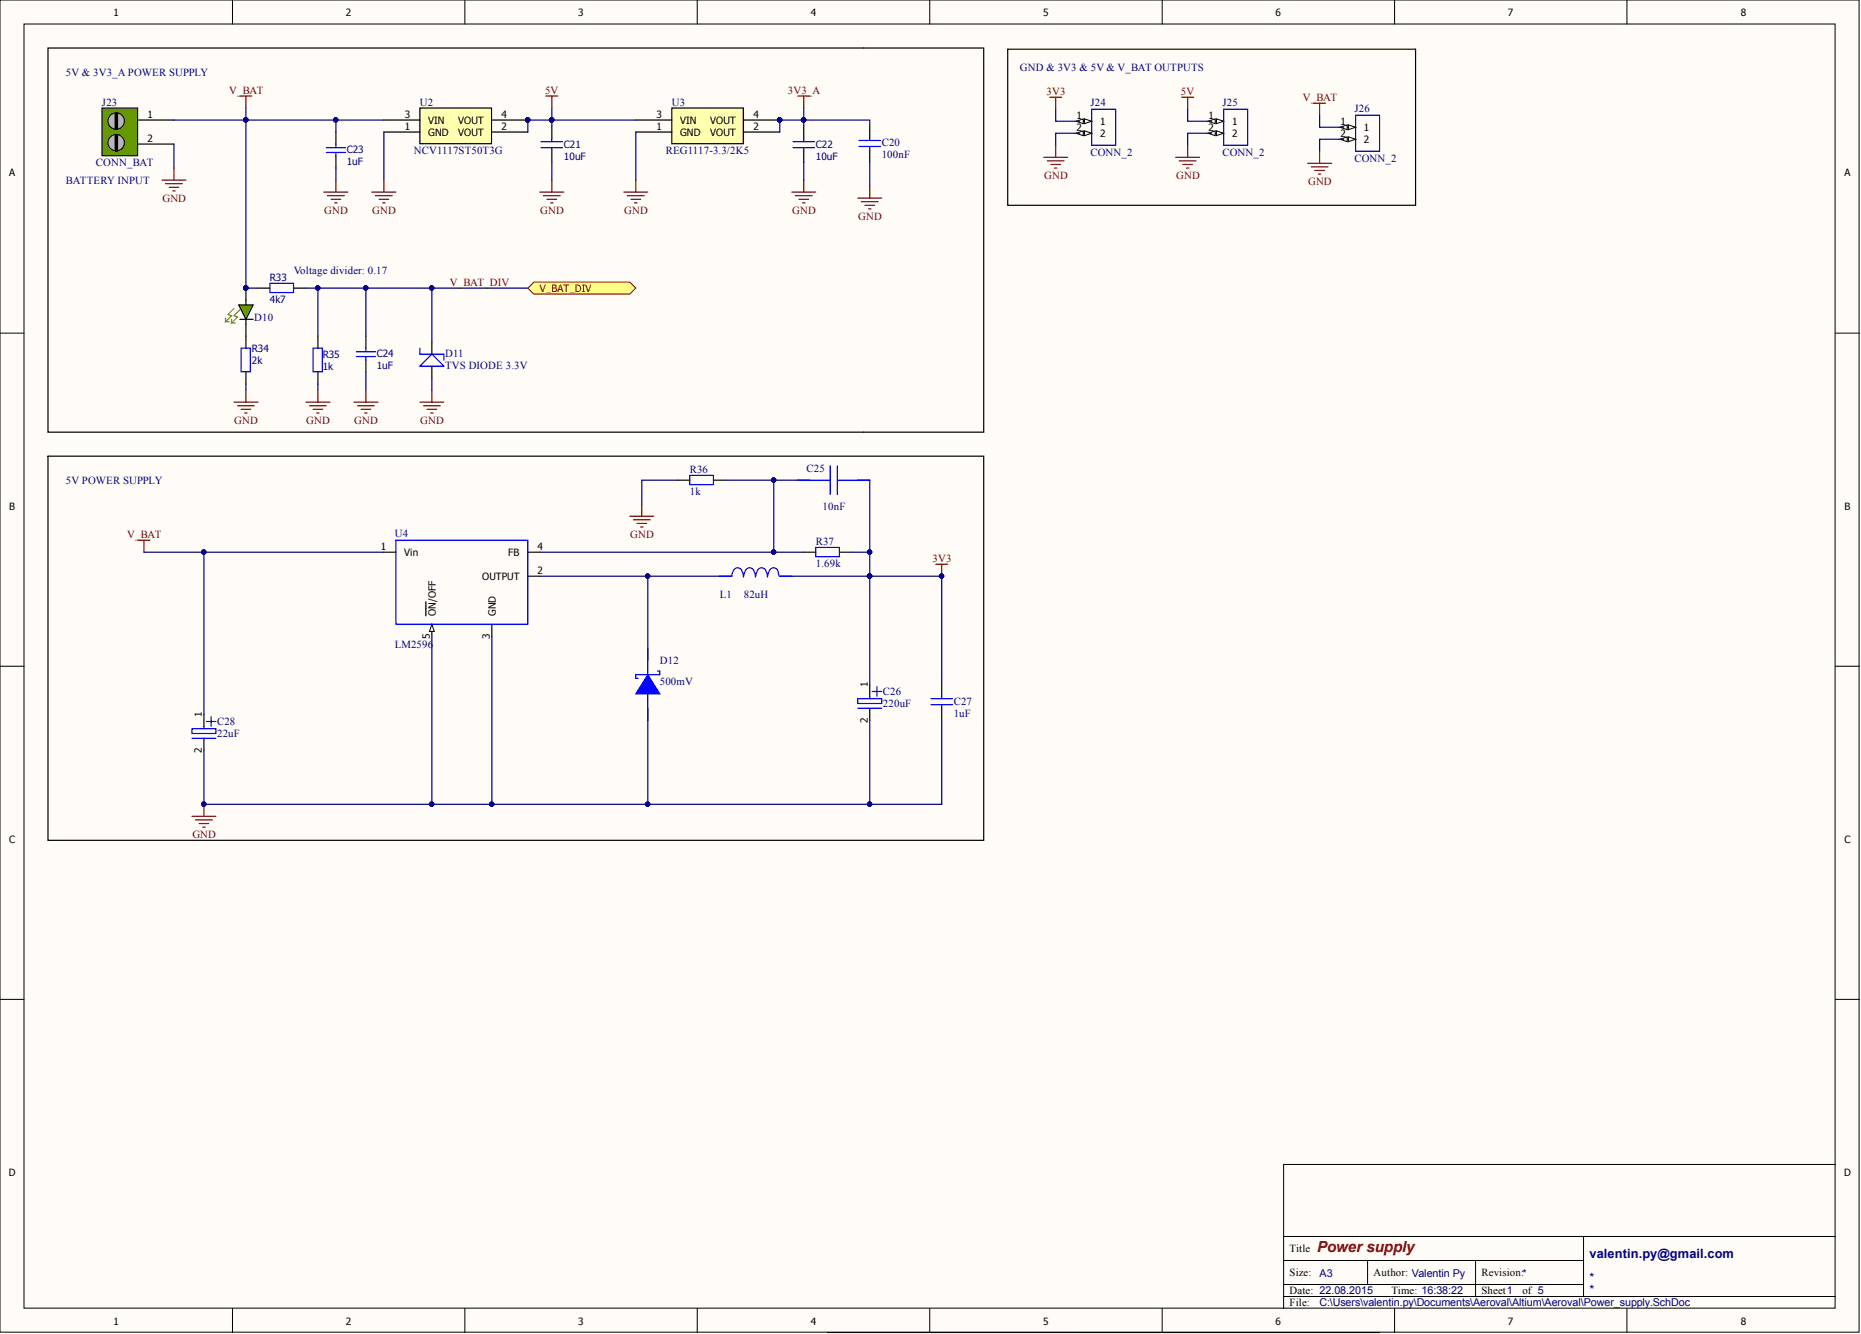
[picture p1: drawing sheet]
<svg xmlns="http://www.w3.org/2000/svg" width="393mm" height="282mm" viewBox="0 0 393 282" stroke-linecap="round" stroke-linejoin="round" font-family="sans-serif">
<defs><g id="words">
<text font-size="3.2" fill="#800000" x="278.4" y="264.6">Power supply</text>
<g font-size="2.7" fill="#000080">
<text x="336" y="265.7">valentin.py@gmail.com</text>
<text x="336" y="270.8">*</text>
<text x="336" y="273.4">*</text>
</g>
<g font-size="2.3" fill="#000080">
<text x="13.9" y="16">5V &amp; 3V3_A POWER SUPPLY</text>
<text x="215.5" y="15">GND &amp; 3V3 &amp; 5V &amp; V_BAT OUTPUTS</text>
<text x="21.6" y="22.3">J23</text>
<text x="88.7" y="22.3">U2</text>
<text x="142" y="22.3">U3</text>
<text x="230.5" y="22.3">J24</text>
<text x="258.4" y="22.3">J25</text>
<text x="286.3" y="23.6">J26</text>
<text x="20.3" y="35">CONN_BAT</text>
<text x="87.5" y="32.5">NCV1117ST50T3G</text>
<text x="140.7" y="32.5">REG1117-3.3/2K5</text>
<text x="186.4" y="33.5">100nF</text>
<text x="186.4" y="30.9">C20</text>
<text x="230.5" y="33">CONN_2</text>
<text x="258.4" y="33">CONN_2</text>
<text x="286.3" y="34.2">CONN_2</text>
<text x="13.9" y="38.8">BATTERY INPUT</text>
<text x="62.1" y="57.8">Voltage divider: 0.17</text>
<text x="53.8" y="67.7">D10</text>
<text x="94.1" y="75.3">D11</text>
<text x="94.1" y="77.9">TVS DIODE 3.3V</text>
<text x="145.8" y="99.9">R36</text>
<text x="170.5" y="99.7">C25</text>
<text x="13.9" y="102.2">5V POWER SUPPLY</text>
<text x="145.8" y="104.5">1k</text>
<text x="173.9" y="107.8">10nF</text>
<text x="83.4" y="113.4">U4</text>
<text x="172.4" y="119.7">1.69k</text>
<text x="172.4" y="115.2">R37</text>
<text x="152.1" y="126.3">L1</text>
<text x="157.2" y="126.3">82uH</text>
<text x="83.4" y="137">LM2596</text>
<text x="139.5" y="140.3">D12</text>
<text x="139.5" y="144.8">500mV</text>
<text x="186.6" y="149.4">220uF</text>
<text x="186.6" y="146.9">C26</text>
<text x="201.6" y="148.9">C27</text>
<text x="45.9" y="155.7">22uF</text>
<text x="45.9" y="153.2">C28</text>
<text x="201.6" y="151.4">1uF</text>
<text x="278.9" y="269.9">A3</text>
<text x="278.9" y="276">C:\Users\valentin.py\Documents\Aeroval\Altium\Aeroval\Power_supply.SchDoc</text>
</g>
<g font-size="2.3" fill="#800000">
<text x="48.4" y="19.8">V_BAT</text>
<text x="115.2" y="19.8">5V</text>
<text x="166.5" y="19.8">3V3_A</text>
<text x="221.2" y="20">3V3</text>
<text x="249.6" y="20">5V</text>
<text x="275.4" y="21.3">V_BAT</text>
<text x="220.7" y="37.8">GND</text>
<text x="248.6" y="37.8">GND</text>
<text x="276.5" y="39.1">GND</text>
<text x="34.3" y="42.6">GND</text>
<text x="68.5" y="45.2">GND</text>
<text x="78.7" y="45.2">GND</text>
<text x="114.2" y="45.2">GND</text>
<text x="131.9" y="45.2">GND</text>
<text x="167.4" y="45.2">GND</text>
<text x="181.4" y="46.4">GND</text>
<text x="95.1" y="60.4">V_BAT_DIV</text>
<text x="49.5" y="89.5">GND</text>
<text x="64.7" y="89.5">GND</text>
<text x="74.9" y="89.5">GND</text>
<text x="88.8" y="89.5">GND</text>
<text x="26.9" y="113.6">V_BAT</text>
<text x="133.2" y="113.6">GND</text>
<text x="197.1" y="118.7">3V3</text>
<text x="40.7" y="177.1">GND</text>
</g>
<g font-size="2.3">
<text x="272.6" y="264.6">Title</text>
<text x="272.6" y="269.6">Size:</text>
<text x="290.3" y="269.6">Author: Valentin Py</text>
<text x="313.1" y="269.6">Revision:*</text>
<text x="272.6" y="273.4">Date: 22.08.2015</text>
<text x="272.6" y="276">File:</text>
<text x="294.1" y="273.4">Time: 16:38:22</text>
<text x="313.1" y="273.4">Sheet1</text>
<text x="321.8" y="273.4">of 5</text>
</g>
<g font-size="2.1">
<text x="24" y="3.4">1</text>
<text x="73.1" y="3.4">2</text>
<text x="122.2" y="3.4">3</text>
<text x="171.4" y="3.4">4</text>
<text x="220.5" y="3.4">5</text>
<text x="269.6" y="3.4">6</text>
<text x="318.7" y="3.4">7</text>
<text x="367.9" y="3.4">8</text>
<text x="31.2" y="24.9">1</text>
<text x="85.5" y="27.5">1</text>
<text x="85.5" y="24.9">3</text>
<text x="90.5" y="28.7">GND</text>
<text x="90.5" y="26.2">VIN</text>
<text x="96.9" y="28.7">VOUT</text>
<text x="96.9" y="26.2">VOUT</text>
<text x="106" y="27.5">2</text>
<text x="106" y="24.9">4</text>
<text x="138.8" y="27.5">1</text>
<text x="138.8" y="24.9">3</text>
<text x="143.8" y="28.7">GND</text>
<text x="143.8" y="26.2">VIN</text>
<text x="150.1" y="28.7">VOUT</text>
<text x="150.1" y="26.2">VOUT</text>
<text x="159.2" y="27.5">2</text>
<text x="159.2" y="24.9">4</text>
<text x="227.5" y="25.2">1</text>
<text x="227.5" y="27.7">2</text>
<text x="232.5" y="26.5">1</text>
<text x="232.5" y="29">2</text>
<text x="255.4" y="25.2">1</text>
<text x="255.4" y="27.7">2</text>
<text x="260.4" y="26.5">1</text>
<text x="260.4" y="29">2</text>
<text x="283.3" y="26.5">1</text>
<text x="283.3" y="29">2</text>
<text x="288.3" y="27.7">1</text>
<text x="31.2" y="30">2</text>
<text x="288.3" y="30.3">2</text>
<text x="1.9" y="37.3">A</text>
<text x="389.9" y="37.3">A</text>
<text x="1.9" y="107.7">B</text>
<text x="389.9" y="107.7">B</text>
<text x="80.5" y="116.3">1</text>
<text x="85.4" y="117.5">Vin</text>
<text x="107.4" y="117.5">FB</text>
<text x="113.6" y="116.3">4</text>
<text x="101.9" y="122.6">OUTPUT</text>
<text x="113.6" y="121.3">2</text>
<text x="92.1" y="130.1" transform="rotate(-90 92.1 130.1)">ON/OFF</text>
<text x="104.8" y="130.1" transform="rotate(-90 104.8 130.1)">GND</text>
<text x="90.9" y="135.1" transform="rotate(-90 90.9 135.1)">5</text>
<text x="103.5" y="135.1" transform="rotate(-90 103.5 135.1)">3</text>
<text x="183.4" y="145.1" transform="rotate(-90 183.4 145.1)">1</text>
<text x="42.7" y="151.4" transform="rotate(-90 42.7 151.4)">1</text>
<text x="183.4" y="152.9" transform="rotate(-90 183.4 152.9)">2</text>
<text x="42.7" y="159.2" transform="rotate(-90 42.7 159.2)">2</text>
<text x="1.9" y="178.1">C</text>
<text x="389.9" y="178.1">C</text>
<text x="1.9" y="248.5">D</text>
<text x="389.8" y="248.5">D</text>
<text x="24" y="279.9">1</text>
<text x="73.1" y="279.9">2</text>
<text x="122.2" y="279.9">3</text>
<text x="171.4" y="279.9">4</text>
<text x="220.5" y="279.9">5</text>
<text x="269.6" y="279.9">6</text>
<text x="318.7" y="279.9">7</text>
<text x="367.9" y="279.9">8</text>
</g>
<g font-size="2.1" fill="#000080">
<text x="73.3" y="32.3">C23</text>
<text x="73.3" y="34.8">1uF</text>
<text x="119.2" y="33.8">10uF</text>
<text x="119.2" y="31.3">C21</text>
<text x="172.4" y="33.8">10uF</text>
<text x="172.4" y="31.3">C22</text>
<text x="57.1" y="59.4">R33</text>
<text x="57.1" y="64">4k7</text>
<text x="53.2" y="74.4">R34</text>
<text x="53.2" y="76.9">2k</text>
<text x="68.2" y="75.7">R35</text>
<text x="79.6" y="75.4">C24</text>
<text x="79.6" y="78">1uF</text>
<text x="68.2" y="78.2">1k</text>
</g>
<text font-size="2.1" fill="#800000" x="114.1" y="61.7">V_BAT_DIV</text>
</g></defs>
<g fill="#fffcf8" stroke="#000" stroke-width=".21">
<path d="M0 0h392.9v281.5h-392.9z"/>
<path d="M5.1 5.1h382.8v271.3h-382.8z"/>
</g>
<g fill="none" stroke="#000" stroke-width=".21">
<path d="M49.1 0v5.1M98.3 0v5.1M147.4 0v5.1M196.5 0v5.1M245.6 0v5.1M294.8 0v5.1M343.9 0v5.1M0 70.4h5.1M387.9 70.4h5.1M0 140.8h5.1M387.9 140.8h5.1M0 211.2h5.1"/>
<path d="M387.9 211.2h5.1M387.9 246h-116.6v30.5M49.1 276.5v5.1M98.3 276.5v5.1M147.4 276.5v5.1M196.5 276.5v5.1M245.6 276.5v5.1M271.3 266.3h63.4M271.3 273.9h116.6M271.3 271.4h63.4M271.3 261.3h116.6M289.1 266.3v5.1"/>
<path d="M294.8 276.5v5.1M311.9 266.3v7.6M334.7 261.3v12.6M343.9 276.5v5.1M175 281.6h116.6"/>
</g>
<path d="M29.2 25.4h7.6M29.2 30.4h7.6" fill="none" stroke="#000" stroke-width=".25"/>
<path d="M21.6 22.8h7.5v10.1h-7.5z" fill="#690" stroke="#101010" stroke-width=".25"/>
<circle cx="24.6" cy="25.6" r="1.74" fill="#c0c0c0" stroke="#101010" stroke-width=".25"/>
<path d="M24.6 24.1v3" fill="none" stroke="#000" stroke-width=".76"/>
<circle cx="24.6" cy="30.1" r="1.74" fill="#c0c0c0" stroke="#101010" stroke-width=".25"/>
<path d="M24.6 28.7v3" fill="none" stroke="#000" stroke-width=".76"/>
<path d="M88.7 22.8h15.2v7.6h-15.2z" fill="#ffffb0" stroke="#000" stroke-width=".25"/>
<path d="M81.1 27.9h7.6M81.1 25.4h7.6M104 27.9h7.6M104 25.4h7.6M50.7 67.5h2.8M52 60.9v3.5M52 67.5v3.5" fill="none" stroke="#000" stroke-width=".25"/>
<g fill="#000080" stroke="#000080" stroke-width=".21">
<circle cx="111.5" cy="25.3" r=".47"/>
<circle cx="51.9" cy="60.8" r=".47"/>
</g>
<path d="M47.7 67.2v.8M48.9 67.5v.7M49.4 65.2l-1.2 1.3 .7 .2-1.2 1.3h.7" fill="none" stroke="#3c3" stroke-width=".25"/>
<path d="M50.5 64.4h3l-1.5 3.1z" fill="#3c3" stroke="#000" stroke-width=".25"/>
<path d="M50.7 65.4l-1.3 1.3 .8 .3-1.3 1.2h.8" fill="none" stroke="#3c3" stroke-width=".25"/>
<circle cx="51.9" cy="60.8" r=".47" fill="#000080" stroke="#000080" stroke-width=".21"/>
<g fill="none" stroke="#00f" stroke-width=".25">
<path d="M69 31.2h4M69 32.2h4M71 30.4v.8M71 32.2v.8M114.4 29.9h4.5M114.4 31.2h4.5M116.6 29.2v.7M116.6 31.2v.5M167.6 29.9h4.6M167.6 31.2h4.6M169.9 29.2v.7M169.9 31.2v.5"/>
<path d="M57.1 59.9h4.9v1.9h-4.9zM51 73.6h1.9v5h-1.9zM66.2 73.6h1.9v5h-1.9zM75.3 75.3h4.1M75.3 74.3h4.1M77.3 73.6v.7M77.3 75.3v.8"/>
</g>
<g fill="none" stroke="#000" stroke-width=".25">
<path d="M71 27.9v2.5M71 33v2.5M116.6 26.6v2.6M116.6 31.7v2.5M169.9 26.6v2.6M169.9 31.7v2.5M52 71v2.6M52 78.6v2.6M54.5 60.9h2.6M62.1 60.9h2.6M67.2 71v2.6M67.2 78.6v2.6"/>
<path d="M77.3 71v2.6M77.3 76.1v2.5"/>
</g>
<path d="M142 22.8h15.1v7.6h-15.1z" fill="#ffffb0" stroke="#000" stroke-width=".25"/>
<path d="M134.4 27.9h7.6M134.4 25.4h7.6M157.2 27.9h7.6M157.2 25.4h7.6" fill="none" stroke="#000" stroke-width=".25"/>
<circle cx="164.8" cy="25.3" r=".47" fill="#000080" stroke="#000080" stroke-width=".21"/>
<path d="M50.7 20.3h2.5M52 20.3v2.5M115.4 20.3h2.5M116.6 20.3v2.5M168.6 20.3h2.6M169.9 20.3v2.5" fill="none" stroke="#800000" stroke-width=".25"/>
<path d="M112.8 59.6h20.3l1.3 1.3-1.3 1.2h-20.3l-1.2-1.2z" fill-rule="evenodd" fill="#ffff80" stroke="#800000" stroke-width=".21"/>
<g fill="none" stroke="#800000" stroke-width=".25">
<path d="M34.2 38h5.1M35 38.8h3.5M35.8 39.6h2M36.8 35.5v2.5M71 38v2.6M81.1 38v2.6M116.6 38v2.6M134.4 38v2.6M169.9 38v2.6M36.5 40.3h.5M68.5 40.6h5M69.2 41.3h3.6"/>
<path d="M70 42.1h2M70.7 42.9h.6M78.6 40.6h5.1M79.4 41.3h3.5M80.1 42.1h2.1M80.9 42.9h.5M114.1 40.6h5.1M114.9 41.3h3.5M115.6 42.1h2.1M116.4 42.9h.5M131.9 40.6h5M132.6 41.3h3.6"/>
<path d="M133.4 42.1h2M134.1 42.9h.5M167.4 40.6h5M168.1 41.3h3.6M168.9 42.1h2M169.6 42.9h.5M49.4 85h5.1M50.2 85.7h3.6M51 86.5h2M51.7 87.3h.5M52 82.4v2.6M64.7 85h5"/>
<path d="M65.4 85.7h3.6M66.2 86.5h2M66.9 87.3h.5M67.2 82.4v2.6M74.8 85h5.1M75.6 85.7h3.5M76.3 86.5h2.1M77.1 87.3h.5M77.3 82.4v2.6"/>
</g>
<path d="M228.2 25.6h2.5" fill="none" stroke="#000" stroke-width=".25"/>
<g fill="#fffcf8" stroke="#000" stroke-width=".21">
<path d="M229.2 25.1l1.5 .5-1.5 .5z"/>
<path d="M227.4 25.6l1.6-.5v1z"/>
</g>
<path d="M228.2 28.2h2.5" fill="none" stroke="#000" stroke-width=".25"/>
<g fill="#fffcf8" stroke="#000" stroke-width=".21">
<path d="M229.2 27.6l1.5 .6-1.5 .5z"/>
<path d="M227.4 28.2l1.6-.6v1.1z"/>
</g>
<path d="M230.7 23.1h5.1v7.6h-5.1z" fill="none" stroke="#00f" stroke-width=".25"/>
<path d="M284 26.9h2.5" fill="none" stroke="#000" stroke-width=".25"/>
<g fill="#fffcf8" stroke="#000" stroke-width=".21">
<path d="M285 26.4l1.5 .5-1.5 .5z"/>
<path d="M283.2 26.9l1.5-.5v1z"/>
</g>
<path d="M284 29.4h2.5" fill="none" stroke="#000" stroke-width=".25"/>
<g fill="#fffcf8" stroke="#000" stroke-width=".21">
<path d="M285 28.9l1.5 .5-1.5 .5z"/>
<path d="M283.2 29.4l1.5-.5v1z"/>
</g>
<path d="M286.5 24.4h5.1v7.6h-5.1z" fill="none" stroke="#00f" stroke-width=".25"/>
<path d="M256.1 25.6h2.5" fill="none" stroke="#000" stroke-width=".25"/>
<g fill="#fffcf8" stroke="#000" stroke-width=".21">
<path d="M257.1 25.1l1.5 .5-1.5 .5z"/>
<path d="M255.3 25.6l1.6-.5v1z"/>
</g>
<path d="M256.1 28.2h2.5" fill="none" stroke="#000" stroke-width=".25"/>
<g fill="#fffcf8" stroke="#000" stroke-width=".21">
<path d="M257.1 27.6l1.5 .6-1.5 .5z"/>
<path d="M255.3 28.2l1.6-.6v1.1z"/>
</g>
<g fill="none" stroke="#00f" stroke-width=".25">
<path d="M258.6 23.1h5.1v7.6h-5.1zM175.5 98.4v6.1M177 98.4v6.1M145.8 100.4h5v2h-5zM155.9 120a.98 .98 0 0 0-1 .8M156 120a.98 .98 0 0 1 .9 .9M158.4 120a.98 .98 0 0 0-.9 .8M158.5 120a.98 .98 0 0 1 .9 .9M161 120a.98 .98 0 0 0-1 .8M161.1 120a.98 .98 0 0 1 .8 .9M163.5 120a.98 .98 0 0 0-1 .8M163.6 120a.98 .98 0 0 1 .9 .9"/>
<path d="M168.6 101.5h6.9M172.4 115.7h5v1.9h-5zM177 101.5h6.8M136.9 137v15.2M154.8 120.9l-.1 .8-2.6 .1M157 121l.1 1M157.4 120.9l-.2 .8M159.5 121l.2 1M159.9 120.9l-.1 .8M162 121l.2 1M162.4 120.9l-.1 .8M164.5 121l.2 .7"/>
<path d="M164.8 121.8h2.6M40.6 156h5M43.1 153.5v.5h-2.5v1h5v-1h-2.5M43.6 152.4h2M44.6 151.4v2.1M139 141.8h.5v.8h-5.1v.7h.5M181.3 149.7h5.1M183.8 147.1v.5h-2.5v1h5.1v-1h-2.6M184.3 146.1h2.1M185.4 145.1v2"/>
</g>
<g fill="none" stroke="#800000" stroke-width=".25">
<path d="M220.6 33.2h5.1M221.4 34h3.5M221.9 20.5h2.5M222.1 34.8h2M222.9 35.5h.5M223.1 20.5v2.6M223.1 30.7v2.5M248.5 33.2h5.1M249.3 34h3.5M249.8 20.5h2.5M250 34.8h2M250.8 35.5h.5"/>
<path d="M251 20.5v2.6M251 30.7v2.5M276.4 34.5h5.1M277.1 35.3h3.6M277.6 21.8h2.6M277.9 36h2M278.7 36.8h.5M278.9 21.8v2.6M278.9 32v2.5M29.2 114.1h2.5M30.4 114.1v2.6M197.8 119.2h2.5"/>
<path d="M199 119.2v2.6"/>
</g>
<g fill="none" stroke="#000" stroke-width=".25">
<path d="M213 10.4h86.2v33h-86.2zM81.1 116.7h2.6M143.3 101.5h2.5M150.9 101.5h2.5M168.6 101.5h2.6M169.9 116.7h2.5M177.5 116.7h2.5M181.3 101.5h2.5M91.3 131.9v2.5M136.9 137v2.5M152.1 121.8h2.6M164.8 121.8h2.6"/>
<path d="M43.1 150.9v2.6M43.1 156v2.5M136.9 149.7v2.5M183.8 144.6v2.5M183.8 149.7v2.5"/>
</g>
<path d="M136.9 142.6l2.6 4h-5.1z" fill="#00f" stroke="#00f" stroke-width=".25"/>
<circle cx="199" cy="121.7" r=".47" fill="#000080" stroke="#000080" stroke-width=".21"/>
<path d="M91.3 131.9l.5 1.5h-1z" fill="#fffcf8" stroke="#000" stroke-width=".21"/>
<path d="M10.1 10.1h197.8v81.2h-197.8zM183.8 26.6v2.6M183.8 31.7v2.5M91.3 72.3v2.5M91.3 77.4v2.5M10.1 96.4h197.8v81.2h-197.8zM111.6 116.7h2.5M90 127.2v2.9M104 131.9v2.5M111.6 121.8h2.5M199 144.6v2.5M199 149.7v2.5" fill="none" stroke="#000" stroke-width=".25"/>
<path d="M181.5 30.9h4.6M181.5 29.7h4.6M183.8 29.2v.5M183.8 30.9v.8M88.7 73.6v1.2h5.1v1.3M91.3 74.8l2.5 2.6h-5.1zM83.7 114.1h27.9v17.8h-27.9zM196.8 148.9h4.5M196.8 147.6h4.5M199 147.1v.5M199 148.9v.8" fill="none" stroke="#00f" stroke-width=".25"/>
<g fill="none" stroke="#800000" stroke-width=".25">
<path d="M183.8 39.3v2.6M181.3 41.9h5.1M182.1 42.6h3.5M182.8 43.4h2M183.6 44.1h.5M88.7 85h5.1M89.5 85.7h3.6M90.3 86.5h2M91 87.3h.5M91.3 82.4v2.6M133.1 109.1h5.1M133.9 109.8h3.5"/>
<path d="M134.6 110.6h2.1M135.4 111.4h.5M135.7 106.5v2.6M40.6 172.5h5M41.3 173.2h3.6M42.1 174h2M42.9 174.8h.5M43.1 169.9v2.6"/>
</g>
<g fill="none" stroke="#000080" stroke-width=".25">
<path d="M36.8 25.4h44.3M36.8 30.4v5.1M52 22.8v38.1h2.5M71 25.4v2.5M71 35.5v2.5M81.1 27.9v10.1M116.6 22.8v3.8M116.6 34.2v3.8M134.4 25.4h-22.8v2.5M134.4 27.9v10.1M169.9 22.8v3.8M169.9 34.2v3.8"/>
<path d="M183.8 26.6v-1.2h-19v2.5M183.8 34.2v5.1M223.1 23.1v2.5h5.1M228.2 28.2h-5.1v2.5M251 23.1v2.5h5.1M256.1 28.2h-5.1v2.5M278.9 24.4v2.5h5.1M284 29.4h-5.1v2.6M64.7 60.9h12.6v10.1M67.2 60.9v10.1M77.3 60.9h34.3M77.3 78.6v3.8"/>
<path d="M91.3 60.9v11.4M91.3 79.9v2.5M52 81.2v1.2M67.2 81.2v1.2M30.4 116.7h50.7M43.1 116.7v34.2M114.1 116.7h55.8M143.3 101.5h-7.6v5M153.4 101.5h15.2M163.5 101.5v15.2M183.8 101.5v15.2h-3.8M183.8 116.7v27.9"/>
<path d="M91.3 134.4v35.5M104 134.4v35.5M114.1 121.8h22.8v15.2M136.9 121.8h15.2M167.4 121.8h31.6v22.8M136.9 152.2v17.7M183.8 152.2v17.7M199 152.2v17.7h-155.9v-11.4"/>
</g>
<g fill="#000080" stroke="#000080" stroke-width=".21">
<circle cx="67.2" cy="60.8" r=".47"/>
<circle cx="71" cy="25.3" r=".47"/>
<circle cx="51.9" cy="60.8" r=".47"/>
<circle cx="111.5" cy="25.3" r=".47"/>
<circle cx="116.6" cy="25.3" r=".47"/>
<circle cx="164.8" cy="25.3" r=".47"/>
<circle cx="169.8" cy="25.3" r=".47"/>
<circle cx="51.9" cy="25.3" r=".47"/>
<circle cx="77.3" cy="60.8" r=".47"/>
<circle cx="136.9" cy="169.9" r=".47"/>
<circle cx="163.5" cy="116.6" r=".47"/>
<circle cx="163.5" cy="101.4" r=".47"/>
<circle cx="183.8" cy="121.7" r=".47"/>
<circle cx="43.1" cy="116.6" r=".47"/>
<circle cx="91.2" cy="169.9" r=".47"/>
<circle cx="103.9" cy="169.9" r=".47"/>
<circle cx="136.9" cy="121.7" r=".47"/>
<circle cx="183.8" cy="116.6" r=".47"/>
<circle cx="199" cy="121.7" r=".47"/>
<circle cx="183.8" cy="169.9" r=".47"/>
<circle cx="91.2" cy="60.8" r=".47"/>
<circle cx="43.1" cy="169.9" r=".47"/>
</g>
<use href="#words"/>
</svg>
